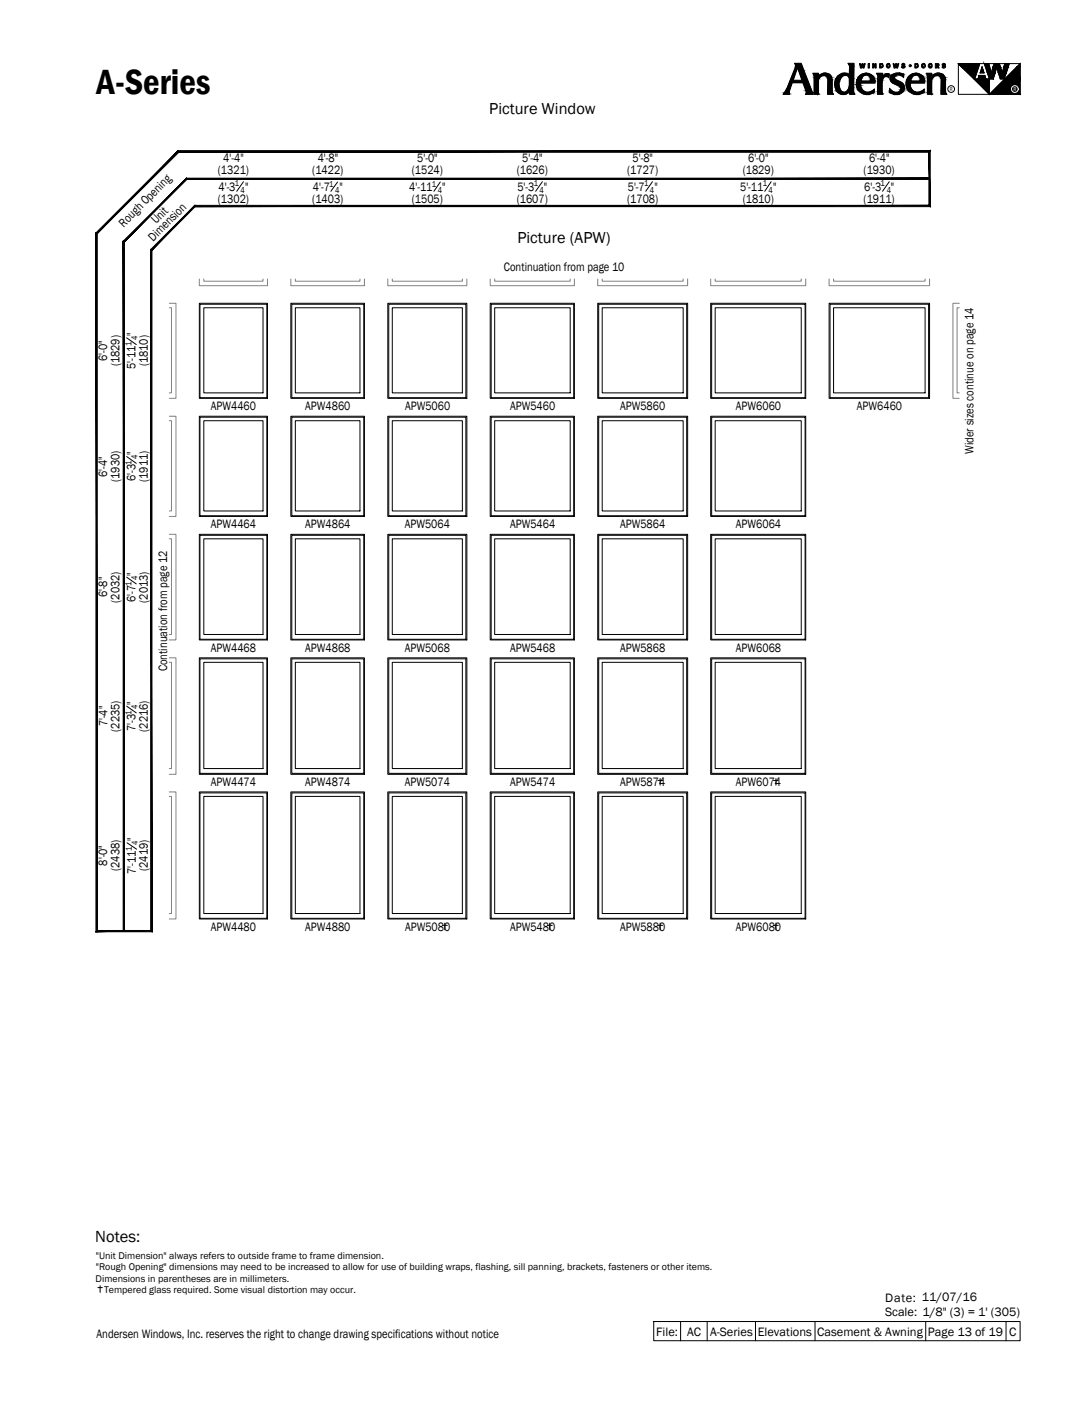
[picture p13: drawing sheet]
<svg xmlns="http://www.w3.org/2000/svg" width="216mm" height="279mm" viewBox="0 0 216 279" stroke-linecap="round" stroke-linejoin="round" font-family="sans-serif">
<defs><g id="words">
<text font-size="7.1" x="19.2" y="18.7">A-Series</text>
<text font-size="3.3" x="18.9" y="246.4">Notes:</text>
<g font-size="3.2">
<text x="97.1" y="22.7">Picture Window</text>
<text x="102.7" y="48.3">Picture (APW)</text>
</g>
<g font-size="2.5">
<text x="43.2" y="34.6">(1321)</text>
<text x="44.3" y="32.2">4'-4&quot;</text>
<text x="62" y="34.6">(1422)</text>
<text x="63" y="32.2">4'-8&quot;</text>
<text x="81.7" y="34.6">(1524)</text>
<text x="82.8" y="32.2">5'-0&quot;</text>
<text x="102.5" y="34.6">(1626)</text>
<text x="103.6" y="32.2">5'-4&quot;</text>
<text x="124.5" y="34.6">(1727)</text>
<text x="125.5" y="32.2">5'-8&quot;</text>
<text x="147.4" y="34.6">(1829)</text>
<text x="148.5" y="32.2">6'-0&quot;</text>
<text x="171.4" y="34.6">(1930)</text>
<text x="172.5" y="32.2">6'-4&quot;</text>
<text x="43.2" y="40.2">(1302)</text>
<text x="43.4" y="37.8">4'-3</text>
<text x="48.6" y="37.8">&quot;</text>
<text x="62" y="40.2">(1403)</text>
<text x="62.1" y="37.9">4'-7</text>
<text x="67.4" y="37.9">&quot;</text>
<text x="81.2" y="37.9">4'-11</text>
<text x="81.7" y="40.2">(1505)</text>
<text x="87.7" y="37.9">&quot;</text>
<text x="102.5" y="40.2">(1607)</text>
<text x="102.7" y="37.8">5'-3</text>
<text x="107.9" y="37.8">&quot;</text>
<text x="124.5" y="40.2">(1708)</text>
<text x="124.6" y="37.8">5'-7</text>
<text x="129.9" y="37.8">&quot;</text>
<text x="146.9" y="37.8">5'-11</text>
<text x="147.4" y="40.2">(1810)</text>
<text x="153.4" y="37.8">&quot;</text>
<text x="171.4" y="40.2">(1911)</text>
<text x="171.5" y="37.8">6'-3</text>
<text x="176.8" y="37.8">&quot;</text>
<text x="24.6" y="45.2" transform="rotate(-45 24.6 45.2)">Rough Opening</text>
<text x="30.4" y="48" transform="rotate(-45 30.4 48)">Dimension</text>
<text x="31" y="44.5" transform="rotate(-45 31 44.5)">Unit</text>
<text x="100" y="53.8">Continuation from page 10</text>
<text x="21.3" y="71.7" transform="rotate(-90 21.3 71.7)">6'-0&quot;</text>
<text x="26.9" y="66.7" transform="rotate(-90 26.9 66.7)">&quot;</text>
<text x="23.7" y="72.7" transform="rotate(-90 23.7 72.7)">(1829)</text>
<text x="26.9" y="73.2" transform="rotate(-90 26.9 73.2)">5'-11</text>
<text x="29.3" y="72.7" transform="rotate(-90 29.3 72.7)">(1810)</text>
<text x="41.8" y="81.4">APW4460</text>
<text x="60.6" y="81.4">APW4860</text>
<text x="80.4" y="81.4">APW5060</text>
<text x="101.2" y="81.4">APW5460</text>
<text x="123.1" y="81.4">APW5860</text>
<text x="146" y="81.4">APW6060</text>
<text x="170" y="81.4">APW6460</text>
<text x="21.3" y="94.6" transform="rotate(-90 21.3 94.6)">6'-4&quot;</text>
<text x="23.7" y="95.6" transform="rotate(-90 23.7 95.6)">(1930)</text>
<text x="26.9" y="95.5" transform="rotate(-90 26.9 95.5)">6'-3</text>
<text x="26.9" y="90.2" transform="rotate(-90 26.9 90.2)">&quot;</text>
<text x="29.3" y="95.6" transform="rotate(-90 29.3 95.6)">(1911)</text>
<text x="193.2" y="90.1" transform="rotate(-90 193.2 90.1)">Wider sizes continue on page 14</text>
<text x="41.8" y="104.8">APW4464</text>
<text x="60.6" y="104.8">APW4864</text>
<text x="80.3" y="104.8">APW5064</text>
<text x="101.2" y="104.8">APW5464</text>
<text x="123.1" y="104.8">APW5864</text>
<text x="146" y="104.8">APW6064</text>
<text x="21.3" y="118.5" transform="rotate(-90 21.3 118.5)">6'-8&quot;</text>
<text x="23.7" y="119.6" transform="rotate(-90 23.7 119.6)">(2032)</text>
<text x="26.9" y="119.5" transform="rotate(-90 26.9 119.5)">6'-7</text>
<text x="26.9" y="114.2" transform="rotate(-90 26.9 114.2)">&quot;</text>
<text x="29.3" y="119.6" transform="rotate(-90 29.3 119.6)">(2013)</text>
<text x="41.8" y="129.3">APW4468</text>
<text x="60.6" y="129.3">APW4868</text>
<text x="80.3" y="129.3">APW5068</text>
<text x="101.2" y="129.3">APW5468</text>
<text x="123.1" y="129.3">APW5868</text>
<text x="146" y="129.3">APW6068</text>
<text x="33.1" y="133.2" transform="rotate(-90 33.1 133.2)">Continuation from page 12</text>
<text x="26.9" y="139.8" transform="rotate(-90 26.9 139.8)">&quot;</text>
<text x="21.3" y="144.1" transform="rotate(-90 21.3 144.1)">7'-4&quot;</text>
<text x="23.7" y="145.2" transform="rotate(-90 23.7 145.2)">(2235)</text>
<text x="26.9" y="145.1" transform="rotate(-90 26.9 145.1)">7'-3</text>
<text x="29.3" y="145.2" transform="rotate(-90 29.3 145.2)">(2216)</text>
<text x="41.8" y="156">APW4474</text>
<text x="60.6" y="156">APW4874</text>
<text x="80.3" y="156">APW5074</text>
<text x="101.2" y="156">APW5474</text>
<text x="123.1" y="156">APW5874</text>
<text x="146" y="156">APW6074</text>
<text x="27" y="166.9" transform="rotate(-90 27 166.9)">&quot;</text>
<text x="21.3" y="171.8" transform="rotate(-90 21.3 171.8)">8'-0&quot;</text>
<text x="23.7" y="172.8" transform="rotate(-90 23.7 172.8)">(2438)</text>
<text x="27" y="173.4" transform="rotate(-90 27 173.4)">7'-11</text>
<text x="29.3" y="172.8" transform="rotate(-90 29.3 172.8)">(2419)</text>
<text x="41.8" y="184.7">APW4480</text>
<text x="60.6" y="184.7">APW4880</text>
<text x="80.4" y="184.7">APW5080</text>
<text x="101.2" y="184.7">APW5480</text>
<text x="123.1" y="184.7">APW5880</text>
<text x="146" y="184.7">APW6080</text>
<text x="175.6" y="258.3">Date: 11/07/16</text>
<text x="175.6" y="261.1">Scale: 1/8&quot; (3) = 1' (305)</text>
<text x="19.2" y="265.6">Andersen Windows, Inc. reserves the right to change drawing specifications without notice</text>
<text x="130.2" y="265">File:</text>
<text x="136.3" y="265">AC</text>
<text x="140.9" y="265">A-Series</text>
<text x="150.4" y="265">Elevations</text>
<text x="162.2" y="265">Casement &amp; Awning</text>
<text x="184.1" y="265">Page 13 of 19</text>
<text x="200.3" y="265">C</text>
</g>
<g font-size="2">
<text x="19" y="249.9">&quot;Unit Dimension&quot; always refers to outside frame to frame dimension.</text>
<text x="19" y="254.3">Dimensions in parentheses are in millimeters.</text>
<text x="19" y="252.1">&quot;Rough Opening&quot; dimensions may need to be increased to allow for use of building wraps, flashing, sill panning, brackets, fasteners or other items.</text>
<text x="20.7" y="256.5">Tempered glass required. Some visual distortion may occur.</text>
</g>
<g font-size="1.7">
<text x="46.6" y="37">1</text>
<text x="47.7" y="38.2">4</text>
<text x="65.3" y="37.1">1</text>
<text x="66.5" y="38.2">4</text>
<text x="85.7" y="37.1">1</text>
<text x="86.9" y="38.2">4</text>
<text x="105.9" y="37">1</text>
<text x="107.1" y="38.2">4</text>
<text x="127.8" y="37">1</text>
<text x="129" y="38.2">4</text>
<text x="151.4" y="37">1</text>
<text x="152.5" y="38.2">4</text>
<text x="174.7" y="37">1</text>
<text x="176" y="38.2">4</text>
<text x="26.1" y="68.8" transform="rotate(-90 26.1 68.8)">1</text>
<text x="27.3" y="67.5" transform="rotate(-90 27.3 67.5)">4</text>
<text x="26.1" y="92.3" transform="rotate(-90 26.1 92.3)">1</text>
<text x="27.3" y="91.1" transform="rotate(-90 27.3 91.1)">4</text>
<text x="26.1" y="116.3" transform="rotate(-90 26.1 116.3)">1</text>
<text x="27.3" y="115.1" transform="rotate(-90 27.3 115.1)">4</text>
<text x="26.1" y="141.8" transform="rotate(-90 26.1 141.8)">1</text>
<text x="27.3" y="140.6" transform="rotate(-90 27.3 140.6)">4</text>
<text x="27.4" y="167.8" transform="rotate(-90 27.4 167.8)">4</text>
<text x="26.2" y="168.9" transform="rotate(-90 26.2 168.9)">1</text>
</g>
<text font-size="1.1" x="188.5" y="18.1">R</text>
<text font-size="1.1" fill="#fafafa" x="201.1" y="18.1">R</text>
</g></defs>
<!-- layer: A-ELEV-GLAZ-SIGHTLINES -->
<g fill="none" stroke="#000" stroke-width=".2">
<path d="M39.6 60.2h13.5v18.8h-13.5zM39.7 60.4h13.3v18.5h-13.3zM40.4 61.1h11.8v16.9h-11.8zM57.7 60.2h14.6v18.8h-14.6zM57.9 60.4h14.3v18.5h-14.3zM58.6 61.1h12.8v16.9h-12.8zM77 60.2h15.6v18.8h-15.6zM77.1 60.4h15.3v18.5h-15.3zM77.8 61.1h14v16.9h-14zM97.3 60.2h16.7v18.8h-16.7zM97.5 60.4h16.3v18.5h-16.3zM98.2 61.1h14.9v16.9h-14.9z"/>
<path d="M118.6 60.2h17.9v18.8h-17.9zM118.8 60.4h17.5v18.5h-17.5zM119.5 61.1h16.1v16.9h-16.1zM141 60.2h18.9v18.8h-18.9zM141.2 60.4h18.6v18.5h-18.6zM141.9 61.1h17.1v16.9h-17.1zM164.5 60.2h20v18.8h-20zM164.7 60.4h19.6v18.5h-19.6zM165.4 61.1h18.2v16.9h-18.2zM39.6 82.6h13.5v19.9h-13.5zM39.7 82.8h13.3v19.5h-13.3zM40.4 83.5h11.8v17.9h-11.8z"/>
<path d="M57.7 82.6h14.6v19.9h-14.6zM57.9 82.8h14.3v19.5h-14.3zM58.6 83.5h12.8v17.9h-12.8zM77 82.6h15.6v19.9h-15.6zM77.1 82.8h15.3v19.5h-15.3zM77.8 83.5h14v17.9h-14zM97.3 82.6h16.7v19.9h-16.7zM97.5 82.8h16.3v19.5h-16.3zM98.2 83.5h14.9v17.9h-14.9zM118.6 82.6h17.9v19.9h-17.9zM118.8 82.8h17.5v19.5h-17.5zM119.5 83.5h16.1v17.9h-16.1z"/>
<path d="M141 82.6h18.9v19.9h-18.9zM141.2 82.8h18.6v19.5h-18.6zM141.9 83.5h17.1v17.9h-17.1zM39.6 106h13.5v21h-13.5zM39.7 106.2h13.3v20.7h-13.3zM40.4 106.9h11.8v19h-11.8zM57.7 106h14.6v21h-14.6zM57.9 106.2h14.3v20.7h-14.3zM58.6 106.9h12.8v19h-12.8zM77 106h15.6v21h-15.6zM77.1 106.2h15.3v20.7h-15.3zM77.8 106.9h14v19h-14z"/>
<path d="M97.3 106h16.7v21h-16.7zM97.5 106.2h16.3v20.7h-16.3zM98.2 106.9h14.9v19h-14.9zM118.6 106h17.9v21h-17.9zM118.8 106.2h17.5v20.7h-17.5zM119.5 106.9h16.1v19h-16.1zM141 106h18.9v21h-18.9zM141.2 106.2h18.6v20.7h-18.6zM141.9 106.9h17.1v19h-17.1zM39.6 130.5h13.5v23.2h-13.5zM39.7 130.7h13.3v22.8h-13.3zM40.4 131.4h11.8v21.1h-11.8z"/>
<path d="M57.7 130.5h14.6v23.2h-14.6zM57.9 130.7h14.3v22.8h-14.3zM58.6 131.4h12.8v21.1h-12.8zM77 130.5h15.6v23.2h-15.6zM77.1 130.7h15.3v22.8h-15.3zM77.8 131.4h14v21.1h-14zM97.3 130.5h16.7v23.2h-16.7zM97.5 130.7h16.3v22.8h-16.3zM98.2 131.4h14.9v21.1h-14.9zM118.6 130.5h17.9v23.2h-17.9zM118.8 130.7h17.5v22.8h-17.5zM119.5 131.4h16.1v21.1h-16.1z"/>
<path d="M141 130.5h18.9v23.2h-18.9zM141.2 130.7h18.6v22.8h-18.6zM141.9 131.4h17.1v21.1h-17.1zM39.6 157.1h13.5v25.3h-13.5zM39.7 157.3h13.3v24.9h-13.3zM40.4 158h11.8v23.3h-11.8zM57.7 157.1h14.6v25.3h-14.6zM57.9 157.3h14.3v24.9h-14.3zM58.6 158h12.8v23.3h-12.8zM77 157.1h15.6v25.3h-15.6zM77.1 157.3h15.3v24.9h-15.3zM77.8 158h14v23.3h-14z"/>
<path d="M97.3 157.1h16.7v25.3h-16.7zM97.5 157.3h16.3v24.9h-16.3zM98.2 158h14.9v23.3h-14.9zM118.6 157.1h17.9v25.3h-17.9zM118.8 157.3h17.5v24.9h-17.5zM119.5 158h16.1v23.3h-16.1zM141 157.1h18.9v25.3h-18.9zM141.2 157.3h18.6v24.9h-18.6zM141.9 158h17.1v23.3h-17.1z"/>
</g>
<!-- layer: A-ANNO-TEXT -->
<g fill="#000" stroke="#000" stroke-width=".2">
<path d="M163.5 14.7h.4zM166.9 18.6h.9zM166.9 18.6l.5 .1zM175 15.5h.1zM176 14.7h.3zM178.2 14.6l.1 .1zM181.7 18.6h.6zM181.7 18.6l.2 .1zM183.1 18.1l.2-.1zM186 14.7h.4zM193.3 15.7h3v3zM202.4 12.6v.7h-.6z"/>
<path d="M156.1 18l.4 .3v-.3zM156.1 18l.4 .3h-.6z"/>
<path d="M155.9 18.3l.6 .1v-.1zM155.9 18.3l.6 .1h-.7z"/>
<path d="M155.8 18.4l.7 .2v-.2zM155.8 18.4l.7 .2h-.8z"/>
<path d="M156.1 17.9h.5zM156.1 17.9l.4 .1z"/>
<path d="M156.3 17.4l.3 .5 .1-.5zM156.3 17.4l.3 .5h-.5z"/>
<path d="M156.8 16.3l-.1 1.1 .4-1.1zM156.8 16.3l-.1 1.1h-.4z"/>
<path d="M157.9 13.6l-.7 2.5 .8-2.5zM157.9 13.6l-.7 2.5h-.3z"/>
<path d="M157.9 13.3l.1 .3 .1-.3zM157.9 13.3l.1 .3h-.1z"/>
<path d="M158 12.9l.1 .4 .1-.4zM158 12.9l.1 .4h-.2z"/>
<path d="M158 12.8l.2 .1 .1-.1zM158 12.8l.2 .1h-.2z"/>
<path d="M158 12.7l.9 .1zM158 12.7l.9 .1z"/>
<path d="M158.3 12.8l.7 .1-.1-.1zM158.3 12.8l.7 .1h-.6z"/>
<path d="M158.4 12.9l.9 .7-.3-.7zM158.4 12.9l.9 .7h-.8z"/>
<path d="M158.5 13.6l.8 .3v-.3zM158.5 13.6l.8 .3h-.7z"/>
<path d="M158.6 13.9l1.6 2.2-.9-2.2zM158.6 13.9l1.6 2.2h-.8z"/>
<path d="M156.9 16.1l3.4 .2-.1-.2zM156.9 16.1l3.4 .2h-3.5z"/>
<path d="M159.4 16.3l1.6 1.8-.7-1.8zM159.4 16.3l1.6 1.8h-.9z"/>
<path d="M160.1 18.1l1 .2-.1-.2zM160.1 18.1l1 .2h-1z"/>
<path d="M160.1 18.3l1.1 .2-.1-.2zM160.1 18.3l1.1 .2h-1.1z"/>
<path d="M160.1 18.5l1.1 .1v-.1zM160.1 18.5l1.1 .1h-1.1z"/>
<path d="M161.6 14.7l.6 .1v-.1zM161.6 14.7l.6 .1h-.6z"/>
<path d="M161.6 14.8l.6 .3v-.3zM161.6 14.8l.6 .3h-.5z"/>
<path d="M161.7 15.1l.5 .3v-.3zM161.7 15.1l.5 .3h-.5z"/>
<path d="M161.7 18.4l.6 .2-.1-.2zM161.7 18.4l.6 .2h-.6z"/>
<path d="M161.7 16.1l.5 2.3 .1-2.3zM161.7 16.1l.5 2.3h-.5z"/>
<path d="M161.7 15.6l.6 .5 .1-.5zM161.7 15.6l.6 .5h-.6z"/>
<path d="M161.7 15.4l.7 .2 .2-.2zM161.7 15.4l.7 .2h-.7z"/>
<path d="M162.4 15.2l.2 .2v-.2zM162.2 15.4l.2-.2 .2 .2z"/>
<path d="M162.7 15l-.1 .2 .4-.2zM162.4 15.2l.3-.2-.1 .2z"/>
<path d="M163.2 14.7h1zM163.2 14.7h1z"/>
<path d="M162.8 14.9h.5zM162.8 14.9h.6z"/>
<path d="M162.8 14.9h.5zM162.8 14.9l.2 .1z"/>
<path d="M162.9 14.8h.5zM162.9 14.8l.5 .1z"/>
<path d="M163.5 14.7h.7zM163.2 14.7h1z"/>
<path d="M163.2 14.7l1.3 .1zM162.9 14.8l.3-.1 1.3 .1z"/>
<path d="M162.9 14.8h1.7zM162.9 14.8h1.7z"/>
<path d="M163.4 14.8l1.2 .1zM163.4 14.8l1.2 .1z"/>
<path d="M163.6 14.9h1zM163.6 14.9h1z"/>
<path d="M163.8 14.9l.9 .1-.1-.1zM163.8 14.9l.9 .1z"/>
<path d="M164 15l.8 .1zM164 15l.8 .1z"/>
<path d="M164.1 15.1l.8 .2-.1-.2zM164.1 15.1l.8 .2h-.7z"/>
<path d="M164.2 15.3l.8 .1-.1-.1zM164.2 15.3l.8 .1h-.7z"/>
<path d="M164.3 15.4l.7 .1v-.1zM164.3 15.4l.7 .1h-.7z"/>
<path d="M164.3 15.5l.7 .3v-.3zM164.3 15.5l.7 .3h-.6z"/>
<path d="M164.4 15.8l.6 .1zM164.4 15.8l.6 .1z"/>
<path d="M164.4 15.9l.6 2.1v-2.1zM164.4 15.9l.6 2.1h-.6z"/>
<path d="M164.4 18l.7 .5-.1-.5zM164.4 18l.7 .5h-.7z"/>
<path d="M164.4 18.5l.8 .1-.1-.1zM164.4 18.5l.8 .1h-.8z"/>
<path d="M165.7 16.7l.7 .1v-.1zM165.7 16.7l.7 .1h-.7z"/>
<path d="M165.7 16.8l.8 .6-.1-.6zM165.7 16.8l.8 .6h-.6z"/>
<path d="M165.9 15.9l.6 .3v-.3zM165.9 15.9l.6 .3h-.7z"/>
<path d="M165.8 16.2l.6 .5 .1-.5zM165.8 16.2l.6 .5h-.7z"/>
<path d="M165.9 17.4h.6zM165.9 17.4h.6z"/>
<path d="M165.9 17.4l.8 .6-.2-.6zM165.9 17.4l.8 .6h-.6z"/>
<path d="M166 15.7l.5 .2 .2-.2zM166 15.7l.5 .2h-.6z"/>
<path d="M166.1 18l.7 .1-.1-.1zM166.1 18l.7 .1h-.5z"/>
<path d="M166.3 18.1l.8 .2-.3-.2zM166.3 18.1l.8 .2h-.6z"/>
<path d="M166.3 15.2h.6zM166.3 15.2h.6z"/>
<path d="M166.3 15.2l.4 .5 .2-.5zM166.3 15.2l.4 .5h-.7z"/>
<path d="M166.5 18.3l.6 .1zM166.5 18.3l.6 .1z"/>
<path d="M166.6 18.4l.8 .1zM166.6 18.4l.8 .1z"/>
<path d="M166.7 14.9h.6zM166.7 14.9h.7z"/>
<path d="M166.7 14.9l.2 .3 .4-.3zM166.3 15.2l.4-.3 .2 .3z"/>
<path d="M166.7 18.5h.8zM166.7 18.5h.8z"/>
<path d="M166.9 14.8h.9zM166.7 14.9h.7z"/>
<path d="M166.9 18.5l.9 .1zM166.9 18.5l.9 .1z"/>
<path d="M167.6 14.6l.4 .1zM167.1 14.7h.9z"/>
<path d="M167.1 14.7h1zM167.1 14.7h1z"/>
<path d="M166.7 18.5h1.3zM166.7 18.5h1.1z"/>
<path d="M167.6 18.5h.4zM167.5 18.5h.5z"/>
<path d="M167.1 14.7l1.2 .1-.2-.1zM166.9 14.8l.2-.1 1.2 .1z"/>
<path d="M167.8 18.4h.3zM167.6 18.5h.4z"/>
<path d="M168 18.3l.1 .1 .1-.1zM168 18.3l.1 .1h-.3z"/>
<path d="M167.8 14.8l.7 .1zM167.8 14.8l.7 .1z"/>
<path d="M168.1 18.1l.1 .2 .1-.2zM168 18.3l.1-.2 .1 .2z"/>
<path d="M168.3 14.9l.3 .1zM168.3 14.9l.3 .1z"/>
<path d="M168.5 17.7l-.2 .4zM168.5 17.7l-.4 .4z"/>
<path d="M168.7 15h.6zM168.7 15h.6z"/>
<path d="M168.4 15h.3zM168.4 15h.3z"/>
<path d="M168.6 17.4h.1zM168.6 17.4h.2z"/>
<path d="M168.6 17.4v.3l.1-.3zM168.6 17.4l-.1 .3z"/>
<path d="M168.8 17.4h.5zM168.8 17.4h.5z"/>
<path d="M168.6 15.5l.7 1.6v-1.6zM168.6 15.5l.7 1.6h-.7z"/>
<path d="M168.6 17.1l.7 .3v-.3zM168.6 17.1l.7 .3h-.7z"/>
<path d="M168.8 17.4l.5 .7v-.7zM168.8 17.4l.5 .7h-.6z"/>
<path d="M168.7 18.1l.6 .4v-.4zM168.7 18.1l.6 .4h-.6z"/>
<path d="M168.6 12.7l.7 .1zM168.6 12.7l.7 .1z"/>
<path d="M168.6 12.8l.7 .4v-.4zM168.6 12.8l.7 .4h-.6z"/>
<path d="M168.7 13.2l.6 1.8v-1.8zM168.7 13.2l.6 1.8h-.6z"/>
<path d="M168.4 15l.9 .2v-.2zM168.4 15l.9 .2h-.8z"/>
<path d="M168.5 15.2l.8 .3v-.3zM168.5 15.2l.8 .3h-.7z"/>
<path d="M168.7 18.5l.7 .1-.1-.1zM168.7 18.5l.7 .1h-.7z"/>
<path d="M170 16.3h3.5zM170 16.3h3.5z"/>
<path d="M170 16.9l.7 .4-.1-.4zM170 16.9l.7 .4h-.6z"/>
<path d="M170.6 18.1h.6zM170.6 18.1h.6z"/>
<path d="M170 16.4l.7 .4v-.4zM170 16.4l.7 .4h-.7z"/>
<path d="M170 16.8l.6 .1 .1-.1zM170 16.8l.6 .1h-.6z"/>
<path d="M170.2 15.9l.4 .3 .1-.3zM170.2 15.9l.4 .3h-.6z"/>
<path d="M170.1 17.3h.6zM170.1 17.3h.6z"/>
<path d="M170.2 17.3l.7 .4-.2-.4zM170.2 17.3l.7 .4h-.6z"/>
<path d="M170.4 15.5l.3 .4 .2-.4zM170.4 15.5l.3 .4h-.5z"/>
<path d="M170.3 17.7l.6 .1zM170.3 17.7l.6 .1z"/>
<path d="M170.4 17.8l.8 .3-.3-.3zM170.4 17.8l.8 .3h-.6z"/>
<path d="M170.4 15.4l.5 .1 .1-.1zM170.4 15.4l.5 .1h-.5z"/>
<path d="M170.7 15l.3 .4 .2-.4zM170.7 15l.3 .4h-.6z"/>
<path d="M170.6 18.1l1 .2-.4-.2zM170.6 18.1l1 .2h-.7z"/>
<path d="M170.9 15h.4zM170.7 15h.5z"/>
<path d="M171.1 14.8l.2 .2 .2-.2zM170.9 15l.2-.2 .2 .2z"/>
<path d="M170.9 18.3h.9zM170.9 18.3h.9z"/>
<path d="M171 18.3l1 .1zM171 18.3l1 .1z"/>
<path d="M171.3 14.7l.2 .1 .5-.1zM171.3 14.7l.2 .1h-.4z"/>
<path d="M171.8 18.6l.2 .1zM171.8 18.6h.7z"/>
<path d="M171.9 14.7h.5zM171.4 14.7h1z"/>
<path d="M171.4 14.7h1zM171.3 14.7h1.1z"/>
<path d="M171.3 14.7h1.2zM171.3 14.7h1.2z"/>
<path d="M172.4 18.4h.6zM172.4 18.4h.6z"/>
<path d="M171.1 18.4h1.3zM171.1 18.4h1.3z"/>
<path d="M172 14.7l.6 .1zM172 14.7l.6 .1z"/>
<path d="M172.3 14.8l.5 .1zM172.3 14.8l.5 .1z"/>
<path d="M171.4 18.5h1.2zM171.4 18.5l1.1 .1z"/>
<path d="M172.5 14.9l.5 .1zM172.5 14.9l.5 .1z"/>
<path d="M172.8 16.1h.7zM172.8 16.1h.7z"/>
<path d="M171.3 18.5h1.6zM171.3 18.5h1.3z"/>
<path d="M172.6 15l.6 .2-.2-.2zM172.6 15l.6 .2h-.5z"/>
<path d="M171.1 18.4h1.9zM171.1 18.4l1.8 .1z"/>
<path d="M172.7 15.2l.6 .2-.1-.2zM172.7 15.2l.6 .2h-.5z"/>
<path d="M172.8 18.3h.4zM172.4 18.4h.6z"/>
<path d="M172.8 15.4l.6 .2-.1-.2zM172.8 15.4l.6 .2h-.6z"/>
<path d="M173.3 18.1v.2zM172.9 18.3l.4-.2v.2z"/>
<path d="M172.9 18.3h.4zM172.8 18.3h.4z"/>
<path d="M172.8 15.6l.7 .3-.1-.3zM172.8 15.6l.7 .3h-.6z"/>
<path d="M172.9 15.9l.6 .2v-.2zM172.9 15.9l.6 .2h-.7z"/>
<path d="M172.8 16.1l.7 .1v-.1zM172.8 16.1l.7 .1h-.8z"/>
<path d="M172.7 16.2h.8zM172.5 16.2h1z"/>
<path d="M170 16.2l3.5 .1zM170 16.2l3.5 .1z"/>
<path d="M170 16.3l3.5 .1zM170 16.3l3.5 .1z"/>
<path d="M174.2 14.7l.7 .1zM174.2 14.7l.7 .1z"/>
<path d="M174.2 14.8l.7 .4v-.4zM174.2 14.8l.7 .4h-.5z"/>
<path d="M174.4 15.2l.5 .4v-.4zM174.4 15.2l.5 .4h-.6z"/>
<path d="M174.3 16.2l.6 2v-2zM174.3 16.2l.6 2h-.6z"/>
<path d="M174.3 18.2l.7 .3-.1-.3zM174.3 18.2l.7 .3h-.8z"/>
<path d="M174.3 15.9l.6 .3 .1-.3zM174.3 15.9l.6 .3h-.6z"/>
<path d="M174.2 18.5l.8 .1v-.1zM174.2 18.5l.8 .1h-.8z"/>
<path d="M174.3 15.6l.7 .3 .1-.3zM174.3 15.6l.7 .3h-.7z"/>
<path d="M175.3 15.2l-.2 .3zM175.3 15.2l-.3 .3z"/>
<path d="M175.4 15h.4zM175.4 15h.4z"/>
<path d="M175.4 15.1l-.1 .1 .3-.1zM175.4 15.1l-.1 .1z"/>
<path d="M175.4 15h.4zM175.4 15l.2 .1z"/>
<path d="M176.1 14.7h.2zM176 14.7h.3zM175.9 14.7h.4z"/>
<path d="M175.4 15h.9zM175.4 15h.9z"/>
<path d="M175.8 15h.5zM175.8 15h.5z"/>
<path d="M175.9 15l.4 .1zM175.9 15l.4 .1z"/>
<path d="M176.1 15.1l.2 .1zM176.1 15.1l.2 .1z"/>
<path d="M175.9 14.7h.4zM175.9 14.7h.4z"/>
<path d="M175.9 14.7l.4 .1v-.1zM175.6 14.8l.3-.1 .4 .1z"/>
<path d="M175.6 14.8l.7 .2v-.2zM175.4 15l.2-.2 .7 .2z"/>
<path d="M176.6 17.9l.2 .1zM176.6 17.9l.2 .1h-.2z"/>
<path d="M176.6 18l.6 .3zM176.6 18l.6 .3h-.6z"/>
<path d="M176.6 18.3h.7zM176.6 18.3h.7z"/>
<path d="M176.6 18.3l.9 .1zM176.6 18.3l.9 .1z"/>
<path d="M176.8 15.2l.5 .2v-.2zM176.8 15.2l.5 .2h-.5zM176.8 15.4h.5zM176.8 15.4h.5z"/>
<path d="M176.8 15.4l.6 .1-.1-.1zM176.8 15.4l.6 .1h-.7z"/>
<path d="M176.8 15.2h.6zM176.8 15.2h.5z"/>
<path d="M176.7 15.5l.7 .1zM176.7 15.5l.7 .1z"/>
<path d="M176.7 15.6l.8 .1-.1-.1zM176.7 15.6l.8 .1h-.7z"/>
<path d="M177 15h.5zM176.9 15h.6z"/>
<path d="M176.9 15l.5 .2 .1-.2zM176.9 15l.5 .2h-.6z"/>
<path d="M176.8 15.7l.8 .2-.1-.2zM176.8 15.7l.8 .2h-.8z"/>
<path d="M177 14.9l.5 .1 .1-.1zM177 14.9l.5 .1h-.5z"/>
<path d="M177.1 14.9h.6zM177 14.9h.6z"/>
<path d="M176.8 15.9h.9zM176.8 15.9h.9z"/>
<path d="M176.8 15.9l1.1 .1-.2-.1zM176.8 15.9l1.1 .1h-1.1z"/>
<path d="M176.8 18.4h.9zM176.8 18.4h.9z"/>
<path d="M176.8 18.4l1.1 .1zM176.8 18.4l1.1 .1z"/>
<path d="M177.2 14.8h.6zM177.1 14.9h.6z"/>
<path d="M176.8 16l1.3 .1-.2-.1zM176.8 16l1.3 .1h-1.2z"/>
<path d="M177.3 14.8h.6zM177.2 14.8h.6z"/>
<path d="M176.9 16.1l1.5 .1-.3-.1zM176.9 16.1l1.5 .1h-1.4z"/>
<path d="M177.4 14.8h.8zM177.3 14.8h.6z"/>
<path d="M177.7 18.7h.5zM177.7 18.7h.4zM177.7 18.7h.4z"/>
<path d="M177.5 18.6h.7zM177.5 18.6l.7 .1z"/>
<path d="M178.1 14.7h.4zM177.9 14.7h.6z"/>
<path d="M177 16.2h1.5zM177 16.2h1.5z"/>
<path d="M177.1 16.2l1.6 .2-.2-.2zM177.1 16.2l1.6 .2h-1.5z"/>
<path d="M177.2 18.5l1.3 .1zM177.2 18.5l1.3 .1z"/>
<path d="M177.3 18.6h1.2zM177.3 18.6h.9z"/>
<path d="M177.9 14.7h.7zM177.9 14.7h.7z"/>
<path d="M177.9 14.7h1zM177.5 14.7h1.4zM177.5 14.7h1.4zM177.5 14.7h1.4z"/>
<path d="M177.2 16.4h1.5zM177.2 16.4h1.5z"/>
<path d="M177 18.5h1.7zM177 18.5h1.5z"/>
<path d="M177.3 16.4l1.6 .2-.2-.2zM177.3 16.4l1.6 .2h-1.4z"/>
<path d="M178.2 18.4l.5 .1zM178.2 18.4l.5 .1z"/>
<path d="M178.2 18.5h.5zM177.9 18.5h.8z"/>
<path d="M178.4 18.3h.4zM178.2 18.4h.5z"/>
<path d="M177.5 14.7l1.6 .1zM177.4 14.8h1.7z"/>
<path d="M177.5 16.6l1.6 .1-.2-.1zM177.5 16.6l1.6 .1z"/>
<path d="M178.6 18.2l.2 .1 .2-.1zM178.4 18.3l.2-.1 .2 .1z"/>
<path d="M178.2 14.8h1zM178.2 14.8h1z"/>
<path d="M177.9 16.7l1.3 .1-.1-.1zM177.9 16.7l1.3 .1h-1.1z"/>
<path d="M178.7 18.1l.3 .1 .1-.1zM178.6 18.2l.1-.1 .3 .1zM178.6 18.2h.4zM178.6 18.2h.4z"/>
<path d="M178.4 14.8h.8zM178.4 14.8h.8z"/>
<path d="M178.5 14.8l.7 .1v-.1zM178.5 14.8l.7 .1z"/>
<path d="M178.8 14.9l.4 .1zM178.8 14.9l.4 .1z"/>
<path d="M179.1 15l.1 .1zM179.1 15l.1 .1z"/>
<path d="M178.1 16.8l1.2 .1-.1-.1zM178.1 16.8l1.2 .1z"/>
<path d="M178.8 17.9l.4 .1v-.1zM178.8 17.9l.4 .1h-.4z"/>
<path d="M178.8 18h.4zM178.8 18l.3 .1z"/>
<path d="M178.4 16.9l.9 .1zM178.4 16.9l.9 .1z"/>
<path d="M178.6 17l.7 .1v-.1zM178.6 17l.7 .1h-.6z"/>
<path d="M178.7 17.1l.6 .1zM178.7 17.1l.6 .1z"/>
<path d="M178.7 17.2l.6 .1v-.1zM178.7 17.2l.6 .1h-.5z"/>
<path d="M178.8 17.3l.5 .1v-.1zM178.8 17.3l.5 .1h-.4z"/>
<path d="M178.9 17.4l.4 .1zM178.9 17.4l.4 .1z"/>
<path d="M178.9 17.5l.4 .2v-.2zM178.9 17.5l.4 .2h-.4z"/>
<path d="M178.9 17.7l.4 .1zM178.9 17.7l.4 .1z"/>
<path d="M178.9 17.8l.3 .1 .1-.1zM178.9 17.8l.3 .1h-.4z"/>
<path d="M180 16.3h3.4zM180 16.3h3.4z"/>
<path d="M180 16.4l.5 .4v-.4zM180 16.4l.5 .4h-.6z"/>
<path d="M179.9 16.8l.6 .1v-.1zM179.9 16.8l.6 .1h-.5z"/>
<path d="M180 16.9l.6 .4-.1-.4zM180 16.9l.6 .4h-.6z"/>
<path d="M180.5 18.1h.6zM180.5 18.1h.6z"/>
<path d="M180 17.3h.6zM180 17.3h.6z"/>
<path d="M180 17.3l.8 .4-.2-.4zM180 17.3l.8 .4h-.6z"/>
<path d="M180.1 15.9l.4 .3 .2-.3zM180.1 15.9l.4 .3h-.5z"/>
<path d="M180.2 15.5l.5 .4v-.4zM180.2 15.5l.5 .4h-.6z"/>
<path d="M180.2 17.7l.6 .1zM180.2 17.7l.6 .1z"/>
<path d="M180.2 17.8l.9 .3-.3-.3zM180.2 17.8l.9 .3h-.6z"/>
<path d="M180.3 15.4l.4 .1 .1-.1zM180.3 15.4l.4 .1h-.5z"/>
<path d="M180.6 15l.2 .4 .2-.4zM180.6 15l.2 .4h-.5z"/>
<path d="M180.5 18.1l.9 .2-.3-.2zM180.5 18.1l.9 .2h-.6z"/>
<path d="M181.2 14.7h1.1zM181.2 14.7h1.1z"/>
<path d="M180.7 15h.5zM180.6 15h.4z"/>
<path d="M181 14.8l.2 .2 .2-.2zM180.7 15l.3-.2 .2 .2z"/>
<path d="M180.8 18.3h.9zM180.8 18.3h.9z"/>
<path d="M180.9 18.3l1 .1zM180.9 18.3l1 .1z"/>
<path d="M181.7 14.7h.6zM181.2 14.7h1.1z"/>
<path d="M181.2 14.7l.2 .1 .5-.1zM181 14.8l.2-.1 .2 .1z"/>
<path d="M181 18.4h1.2zM181 18.4h1.2z"/>
<path d="M181.2 14.7h1.2zM181.2 14.7h1.2z"/>
<path d="M181.9 14.7l.6 .1-.1-.1zM181.9 14.7l.6 .1z"/>
<path d="M182.2 14.8l.5 .1zM182.2 14.8l.5 .1z"/>
<path d="M181.3 18.5h1.3zM181.3 18.5l1 .1z"/>
<path d="M182.3 14.9l.6 .1zM182.3 14.9l.6 .1z"/>
<path d="M182.7 16.1h.7zM182.7 16.1h.7z"/>
<path d="M181.2 18.5h1.6zM181.2 18.5h1.4z"/>
<path d="M182.5 15l.6 .2-.2-.2zM182.5 15l.6 .2h-.5z"/>
<path d="M182.3 18.4h.6zM182.2 18.4h.7z"/>
<path d="M181 18.4h1.9zM181 18.4l1.8 .1z"/>
<path d="M182.6 15.2l.6 .2-.1-.2zM182.6 15.2l.6 .2h-.5z"/>
<path d="M182.7 18.3h.4zM182.3 18.4h.6z"/>
<path d="M182.7 15.4l.6 .2-.1-.2zM182.7 15.4l.6 .2h-.6z"/>
<path d="M182.7 15.6l.6 .3v-.3zM182.7 15.6l.6 .3h-.5z"/>
<path d="M183.1 18.1l.2 .2v-.2zM182.8 18.3l.3-.2 .2 .2z"/>
<path d="M182.8 18.3h.5zM182.7 18.3h.4z"/>
<path d="M182.8 15.9l.6 .2-.1-.2zM182.8 15.9l.6 .2h-.7z"/>
<path d="M182.7 16.1l.7 .1v-.1zM182.6 16.2l.1-.1 .7 .1z"/>
<path d="M182.6 16.2h.8zM182.3 16.2h1.1z"/>
<path d="M180 16.2l3.4 .1zM180 16.2l3.4 .1z"/>
<path d="M180 16.3l3.4 .1zM180 16.3l3.4 .1z"/>
<path d="M184.1 15.1l.6 .3v-.3zM184.1 15.1l.6 .3h-.6z"/>
<path d="M184.1 14.7l.7 .1v-.1zM184.1 14.7l.7 .1h-.7z"/>
<path d="M184.1 14.8l.6 .3 .1-.3zM184.1 14.8l.6 .3h-.6z"/>
<path d="M184.1 16.1l.7 2.3v-2.3zM184.1 16.1l.7 2.3h-.7z"/>
<path d="M184.1 18.4l.7 .2v-.2zM184.1 18.4l.7 .2h-.7z"/>
<path d="M184.1 15.6l.7 .5v-.5zM184.1 15.6l.7 .5h-.7z"/>
<path d="M184.1 15.4l.7 .2 .2-.2zM184.1 15.4l.7 .2h-.7z"/>
<path d="M184.9 15.2l.1 .2 .1-.2zM184.7 15.4l.2-.2 .1 .2z"/>
<path d="M185.2 15l-.1 .2 .4-.2zM184.9 15.2l.3-.2-.1 .2z"/>
<path d="M185.7 14.7h1zM185.7 14.7h1z"/>
<path d="M185.3 14.9h.5zM185.3 14.9l.2 .1z"/>
<path d="M185.3 14.9h.6zM185.3 14.9h.5z"/>
<path d="M185.3 14.8h.6zM185.3 14.8l.6 .1z"/>
<path d="M186 14.7h.7zM185.7 14.7h1z"/>
<path d="M185.7 14.7l1.3 .1-.3-.1zM185.4 14.8l.3-.1 1.3 .1z"/>
<path d="M185.4 14.8h1.7zM185.3 14.8h1.8z"/>
<path d="M185.9 14.8l1.2 .1zM185.9 14.8l1.2 .1z"/>
<path d="M186 14.9h1.1zM186 14.9h1.1z"/>
<path d="M186.3 14.9l.9 .1-.1-.1zM186.3 14.9l.9 .1z"/>
<path d="M186.5 15l.8 .1zM186.5 15l.8 .1z"/>
<path d="M186.6 15.1l.8 .2-.1-.2zM186.6 15.1l.8 .2h-.7z"/>
<path d="M186.7 15.3l.7 .1v-.1zM186.7 15.3l.7 .1h-.6z"/>
<path d="M186.8 15.4l.6 .1v-.1zM186.8 15.4l.6 .1h-.6z"/>
<path d="M186.8 15.5l.7 .3-.1-.3zM186.8 15.5l.7 .3h-.6z"/>
<path d="M186.9 15.8l.6 .1zM186.9 15.8l.6 .1z"/>
<path d="M186.9 15.9l.6 2.1v-2.1zM186.9 15.9l.6 2.1h-.6z"/>
<path d="M186.9 18l.7 .5-.1-.5zM186.9 18l.7 .5h-.7z"/>
<path d="M186.9 18.5l.7 .1v-.1zM186.9 18.5l.7 .1h-.7z"/>
<path d="M190.2 12.6l3.2 3.1 1-3.1zM190.2 12.6l3.2 3.1z"/>
<path d="M194.9 13.3l.4 1.2zM194.9 13.3l.4 1.2h-.8z"/>
<path d="M194.3 15l1.3 .7-.2-.7zM194.3 15l1.3 .7h-1.6z"/>
<path d="M195.3 12.6l1.4 1.9-.5-1.9zM195.3 12.6l1.4 1.9h-.7z"/>
<path d="M196 14.5l1.1 1.2 .4-1.2zM196 14.5l1.1 1.2h-.8z"/>
<path d="M197 13.3l.5 1.2 .3-1.2zM197 13.3l.5 1.2h-.8z"/>
<path d="M197.3 12.6l1.3 .7-.3-.7zM197.3 12.6l1.3 .7h-1.6z"/>
<path d="M197.8 13.3l1.1 1.2-.3-1.2zM197.8 13.3l1.1 1.2h-.8z"/>
<path d="M198.1 14.5l1.2 1.2 .4-1.2zM198.1 14.5l1.2 1.2h-.8z"/>
<path d="M199.2 13.3l.5 1.2 .4-1.2zM199.2 13.3l.5 1.2h-.8z"/>
<path d="M199.4 12.6l.7 .7 .2-.7zM199.4 12.6l.7 .7h-.9z"/>
<path d="M201.8 13.3l.6 2.4v-2.4zM199.4 15.7l2.4-2.4 .6 2.4z"/>
<path d="M199.4 15.7l3 3v-3zM199.4 15.7l3 3h-6.1z"/>
<path d="M37.1 35.6h147.4v-.2zM37 35.4h147.5l-147.4 .2zM37 35.4l-12.3 12.6 12.4-12.4zM24.4 47.9l12.6-12.5-12.3 12.6zM24.4 47.9l.3 136.9v-136.8zM24.4 47.9l.3 136.9h-.3z"/>
<path d="M29.9 49.5v135.1l.3 .3zM29.9 49.5l.3 .1v135.3zM29.9 49.5l.3 .1 8.5-8.8zM38.7 40.8v.2l-8.5 8.6zM38.7 40.8v.2l145.6-.2zM38.7 41l145.6-.2 .3 .2zM184.3 30.2v10.6l.3 .2zM184.6 29.9v11.1l-.3-10.8zM35.5 30.2h148.8l.3-.3zM35.4 29.9h149.2l-149.1 .3zM35.4 29.9l-16.1 16.4 16.2-16.1zM35.4 29.9l-16.1 16.4-.3-.1zM19 46.2l.3 138.4v-138.3zM19 46.2l.3 138.4-.3 .3zM19.3 184.6l-.3 .3 10.9-.3zM19 184.9l10.9-.3 .3 .3z"/>
</g>
<g fill="none" stroke="#000" stroke-width=".2">
<path d="M157.7 12.6h1.3l2.4 6.1h-1.6l.1-.6-.6-1.7h-2.1l-.5 1.5v.8h-1.3l.8-1.3 1.5-3.8 .2-.7zM157.9 12.7h1l2.4 6h-1.4l.1-.6-.6-1.7h-2.2l-.6 1.5v.8h-1.1l.8-1.3 1.5-3.8zM157.9 12.7h1l2.3 5.9h-1.1v-.5l-.7-1.8h-2.3l-.5 1.6-.1 .7h-.8l.6-1.2 1.6-3.8zM158.3 13.4l.8 2.5h-1.7zM158.3 13.1l1 3h-2zM158.3 12.8l1.1 3.3h-2.2zM161.3 14.5h1.1v.5a1.53 1.53 0 0 1 1.7-.5 1.53 1.53 0 0 1 1.1 1.4v2.1l.2 .7h-1.2l.1-2.9a.93 .93 0 0 0-1.1-.8 .93 .93 0 0 0-.8 1.1v2.4l.2 .2h-1.1v-3.6zM161.4 14.6h1l-.1 .6 .5-.4a1.4 1.4 0 0 1 1.5-.1 1.4 1.4 0 0 1 .8 1.2v2.1l.2 .7h-1v-2.9a.99 .99 0 0 0-1.1-.9 .99 .99 0 0 0-.8 1.2v2.6h-.8v-3.6zM161.6 14.7h.6v.7a1.54 1.54 0 0 1 2.8 .1l.2 3.1h-.8v-2.8a1.06 1.06 0 0 0-1.2-1 1.06 1.06 0 0 0-.9 1.3v2.5h-.6zM166.9 15.2a1.02 1.02 0 0 1 1.7 .3v1.6a1.31 1.31 0 0 1-1.5 1.3 2.32 2.32 0 0 1-.2-3.2zM166.9 15.3a.94 .94 0 0 1 1.7 .2v1.6a1.52 1.52 0 0 1-1.1 1.3 1.41 1.41 0 0 1-1.1-1.7l.2-.8zM167 15.4a.87 .87 0 0 1 1.4-.1 2.56 2.56 0 0 1-.6 2.9h-.6a2.01 2.01 0 0 1-.2-2.8z"/>
<path d="M168.3 12.6h1.2l-.1 5.5 .3 .6h-1.1v-.7a1.51 1.51 0 0 1-1.6 .8 1.51 1.51 0 0 1-1.3-1.4 2.04 2.04 0 0 1 .5-2.3 2.04 2.04 0 0 1 2.3-.3l.1-1.6zM168.4 12.7h1l-.1 5.4 .2 .6h-.9v-1.1l-.3 .7a1.5 1.5 0 0 1-2.5-.9 2.02 2.02 0 0 1 .3-2.1 2.02 2.02 0 0 1 2-.6l.5 .2v-1.7zM168.6 12.7h.7v5.4l.1 .5h-.7l.1-1.2-.6 .9a1.46 1.46 0 0 1-2.3-.9 1.96 1.96 0 0 1 2.2-2.7l.6 .3v-1.8zM170.3 15.3a1.84 1.84 0 0 1 2.2-.7 1.84 1.84 0 0 1 1.2 1.9h-2.9a1.51 1.51 0 0 0 .9 1.7 1.51 1.51 0 0 0 1.8-.6v.7a2.22 2.22 0 0 1-3-.1 2.22 2.22 0 0 1-.2-2.9zM170.4 15.3a1.77 1.77 0 0 1 2-.7 1.77 1.77 0 0 1 1.2 1.8h-2.9a1.58 1.58 0 0 0 .9 1.8 1.58 1.58 0 0 0 1.9-.4l-.1 .5a2.15 2.15 0 0 1-2.8-.2 2.15 2.15 0 0 1-.2-2.8zM170.4 15.4a1.7 1.7 0 0 1 2-.7 1.7 1.7 0 0 1 1.1 1.7h-2.8a1.64 1.64 0 0 0 .7 1.8 1.64 1.64 0 0 0 1.9-.2v.3a2.09 2.09 0 0 1-2.7-.2 2.09 2.09 0 0 1-.2-2.7zM170.6 12.6h.1l.2 .6 .2-.6h.2l.1 .6 .1-.6h.2l-.3 .9h-.1l-.2-.6-.1 .6h-.3zM170.6 12.6l.3 .9 .2-.9 .3 .9 .2-.9M171.2 15.1a.89 .89 0 0 1 1.2-.2 .89 .89 0 0 1 .2 1.2l-1.9 .1zM171.2 15a.96 .96 0 0 1 1.3-.1 .96 .96 0 0 1 .2 1.3h-2.1zM171.3 15.2a.84 .84 0 0 1 1-.2 .84 .84 0 0 1 .3 1.1h-1.7zM172.3 12.6h.2v.9h-.2z"/>
<path d="M172.4 12.6v.9M173.2 12.6h.2l.3 .5v-.5h.2v.9h-.2l-.4-.6v.6h-.1zM173.8 12.6v.9l-.5-.9v.9M173.9 14.5h1.2v.7a1.04 1.04 0 0 1 1.4-.5l-.1 .8-.3-.3a.87 .87 0 0 0-1 1v1.9l.2 .6h-1.2l.1-3.5zM174 14.6h1v.8a1.22 1.22 0 0 1 1.4-.7l-.1 .6a.87 .87 0 0 0-1 0 .87 .87 0 0 0-.3 .9v1.9l.1 .6h-.9v-3.5zM174.2 14.7h.7v.9a1.38 1.38 0 0 1 1.2-.9h.2v.5a.94 .94 0 0 0-1 .1 .94 .94 0 0 0-.4 .9l.1 2.4h-.8l.2-3.4zM174.6 12.6h.3a.44 .44 0 0 1 .4 .5 .44 .44 0 0 1-.4 .4h-.3zM174.6 12.7a.45 .45 0 0 1 .6 .4l-.2 .3h-.4zM174.7 12.7a.29 .29 0 0 1 .4 .3 .29 .29 0 0 1-.4 .3zM176 12.8a.33 .33 0 0 1 .5 0 .33 .33 0 0 1-.1 .5 .33 .33 0 0 1-.4-.2zM176 12.7a.42 .42 0 0 1 .6 .1 .42 .42 0 0 1-.1 .6 .42 .42 0 0 1-.6-.2zM176.1 12.7a.29 .29 0 0 1 .3 .3 .29 .29 0 0 1-.3 .3z"/>
<path d="M176.8 15a2.45 2.45 0 0 1 2.6-.3l-.1 .7a1.06 1.06 0 0 0-1.8 0l.2 .3 .8 .4a1.37 1.37 0 0 1 1 1.7 1.37 1.37 0 0 1-1.6 1h-.4l-1-.4v-.9a1.35 1.35 0 0 0 2.1 .5l.1-.6-.7-.5a1.83 1.83 0 0 1-1.4-1.2zM176.8 15a2.52 2.52 0 0 1 2.5-.3v.5a1.2 1.2 0 0 0-1.8 0 .52 .52 0 0 0 .4 .7l.5 .3a1.3 1.3 0 0 1 1 1.5 1.3 1.3 0 0 1-1.5 1h-.4l-.9-.4v-.6a1.4 1.4 0 0 0 2.1 .3v-.6a1.94 1.94 0 0 0-1.5-.9 .96 .96 0 0 1-.4-1.5zM176.9 15a2.51 2.51 0 0 1 2.3-.2v.3a1.28 1.28 0 0 0-1.8 .1 .62 .62 0 0 0 .5 .8l.5 .2a1.24 1.24 0 0 1 .9 1.5 1.24 1.24 0 0 1-1.4 1l-.4-.1a.68 .68 0 0 1-.9-.7 1.29 1.29 0 0 0 2.2 0l.1-.4a.92 .92 0 0 0-.8-.7 2.3 2.3 0 0 1-1.3-.9l-.1-.4zM177.2 12.6h.2l.1 .6 .2-.6h.2l.1 .6 .2-.6h.2l-.3 .9h-.2l-.1-.6-.1 .6h-.3zM177.3 12.6l.2 .9 .3-.9 .2 .9 .3-.9M178.9 12.7a.34 .34 0 0 1 .4-.1 .34 .34 0 0 1 .3 .2l-.5-.1 .1 .2a.35 .35 0 0 1 .3 .5 .35 .35 0 0 1-.6 0v-.1l.2-.1 .3 .1-.1-.2-.4-.2zM179.5 12.8a.24 .24 0 0 0-.2-.1 .24 .24 0 0 0-.2 .2l.4 .2v.2l-.4 .1-.1-.1M180.2 15.3a1.81 1.81 0 0 1 2.1-.7 1.81 1.81 0 0 1 1.2 1.9h-2.8a1.45 1.45 0 0 0 .6 1.6 1.45 1.45 0 0 0 1.8-.1l.3-.4v.7a2.21 2.21 0 0 1-3-.1 2.21 2.21 0 0 1-.2-2.9zM180.3 15.3a1.74 1.74 0 0 1 2-.7 1.74 1.74 0 0 1 1.1 1.8h-2.7a1.55 1.55 0 0 0 .7 1.8 1.55 1.55 0 0 0 1.9-.4v.5a2.15 2.15 0 0 1-2.8-.2 2.15 2.15 0 0 1-.2-2.8zM180.3 15.4a1.65 1.65 0 0 1 2-.8 1.65 1.65 0 0 1 1.1 1.8h-2.9a1.67 1.67 0 0 0 .8 1.8 1.67 1.67 0 0 0 2-.2v.3a2.09 2.09 0 0 1-2.8-.2 2.09 2.09 0 0 1-.2-2.7zM181 15a1.04 1.04 0 0 1 1.3-.1 1.04 1.04 0 0 1 .4 1.2l-.4 .1h-1.8zM181.1 15.1a.9 .9 0 0 1 1.2-.1 .9 .9 0 0 1 .3 1.1l-1.9 .1 .1-.7z"/>
<path d="M181.2 15.2a.81 .81 0 0 1 1-.2 .81 .81 0 0 1 .3 1.1h-1.8zM181.5 12.6h.4a.45 .45 0 0 1 .3 .5 .45 .45 0 0 1-.3 .4h-.4zM181.6 12.7a.45 .45 0 0 1 .6 .4l-.2 .3h-.4zM181.7 12.7a.29 .29 0 0 1 .3 .3 .29 .29 0 0 1-.3 .3zM182.9 12.8a.42 .42 0 0 1 .6 0 .42 .42 0 0 1 0 .6 .42 .42 0 0 1-.6-.1zM183.1 12.7a.29 .29 0 0 1 .3 .3 .29 .29 0 0 1-.3 .3zM183.8 14.5h1.1v.5a1.53 1.53 0 0 1 1.7-.5 1.53 1.53 0 0 1 1 1.4v2.1l.3 .7h-1.2v-2.9a.93 .93 0 0 0-1-.8 .93 .93 0 0 0-.8 1.1v2.4l.1 .2h-1v-3.6zM184 14.6h.8v.6a1.49 1.49 0 0 1 1.7-.7 1.49 1.49 0 0 1 1.1 1.4v2.1l.2 .7h-1v-2.9a.99 .99 0 0 0-1.1-.9 .99 .99 0 0 0-.9 1.2l.1 2.6h-.8v-3.6zM184.1 14.7h.7l-.1 .7a1.54 1.54 0 0 1 2.7 .1l.2 3.1h-.7v-2.8a1.06 1.06 0 0 0-1.2-1 1.06 1.06 0 0 0-.9 1.3v2.5h-.7zM184.3 12.7a.44 .44 0 0 1 .7 .3 .44 .44 0 0 1-.5 .5l-.3-.3zM184.4 12.7a.33 .33 0 0 1 .4 .1 .33 .33 0 0 1 0 .5 .33 .33 0 0 1-.5 0zM184.5 12.7a.29 .29 0 0 1 .3 .3 .29 .29 0 0 1-.3 .3z"/>
<path d="M185.6 12.6l.7 .1 .1 .2-.2 .2 .2 .4h-.3l-.1-.4h-.1v.4h-.3zM185.7 13.1h.3l.2-.4h-.5v.8M185.9 12.7h.1l.1 .2-.2 .1zM186 13.1l.2 .4M187 12.7a.37 .37 0 0 1 .6 .1l-.4-.1v.2a.34 .34 0 0 1 .4 .2 .34 .34 0 0 1-.3 .4 .34 .34 0 0 1-.4-.2h.5v-.1l-.4-.2zM187.5 12.8l-.1-.1-.3 .1v.2l.4 .1a.26 .26 0 0 1-.2 .3 .26 .26 0 0 1-.3-.1M190.2 12.6l6.1 6.1 6.1-6.1v6.1h-12.2zM190.2 12.6h12.2M194.4 12.6l-1 3.1h.6l.3-.7h1.1l.2 .7h.7M194.9 13.3l.4 1.2h-.8zM195.3 12.6l1 3.1M196.2 12.6l.5 1.9 .6-1.9"/>
<path d="M196.3 15.7v3M198.3 12.6l.6 1.9 .5-1.9M200.3 12.6l-1 3.1h-.8l-.7-2.4-.7 2.4h-.8M48.3 36.1l-1.3 1.9M67 36.1l-1.3 1.9M87.4 36.1l-1.3 1.9M107.6 36.1l-1.3 1.9M129.5 36.1l-1.4 1.9M153 36.1l-1.2 1.9M176.5 36.1l-1.4 1.9M25.1 67l1.9 1.4M25.1 90.6l1.9 1.3"/>
<path d="M25.1 114.5l1.9 1.4M25.1 140.1l1.9 1.4M130.5 154.9h1M131 154.5v1.3M153.5 154.9h.9M154 154.5v1.3M25.2 167.2l1.9 1.3M87.8 183.6h1M88.3 183.2v1.3M108.6 183.6h1M109.1 183.2v1.3M130.5 183.6h1"/>
<path d="M131 183.2v1.3M153.5 183.6h.9M154 183.2v1.3M19.4 255.5h.9M19.9 255.1v1.4M129.7 262.2h72.7v3.9h-72.7zM135.1 262.2v3.9M140.3 262.2v3.9M149.9 262.2v3.9M161.7 262.2v3.9M183.7 262.2v3.9M199.6 262.2v3.9"/>
<circle cx="180.6" cy="13" r=".22"/>
<circle cx="180.6" cy="13" r=".1"/>
<circle cx="183.2" cy="13.1" r=".35"/>
<circle cx="188.7" cy="17.7" r=".67"/>
</g>
<circle cx="201.4" cy="17.7" r=".67" fill="none" stroke="#fafafa" stroke-width=".2"/>
<!-- layer: A-ELEV-GLAZ-SIGHTLINES -->
<g fill="none" stroke="#808080" stroke-width=".2">
<path d="M39.6 55.4v1.3h13.5v-1.3M40.4 55.4v.4h11.8v-.4M57.7 55.4v1.3h14.6v-1.3M58.6 55.4v.4h12.8v-.4M77 55.4v1.3h15.6v-1.3M77.8 55.4v.4h14v-.4M97.3 55.4v1.3h16.7v-1.3M98.2 55.4v.4h14.9v-.4M118.6 55.4v1.3h17.9v-1.3M119.5 55.4v.4h16.1v-.4M141 55.4v1.3h18.9v-1.3M141.9 55.4v.4h17.1v-.4"/>
<path d="M164.5 55.4v1.3h20v-1.3M165.4 55.4v.4h18.2v-.4M33.6 60.2h1.3v18.8h-1.3M33.6 61.1h.4v16.9h-.4M190.4 60.2h-1.3v18.8h1.3M190.4 61.1h-.5v16.9h.5M33.6 82.6h1.3v19.9h-1.3M33.6 83.5h.4v17.9h-.4M33.6 106h1.3v21h-1.3M33.6 106.9h.4v19h-.4M33.6 130.5h1.3v23.2h-1.3M33.6 131.4h.4v21.1h-.4"/>
<path d="M33.6 157.1h1.3v25.3h-1.3M33.6 158h.4v23.3h-.4"/>
</g>
<use href="#words"/>
</svg>
